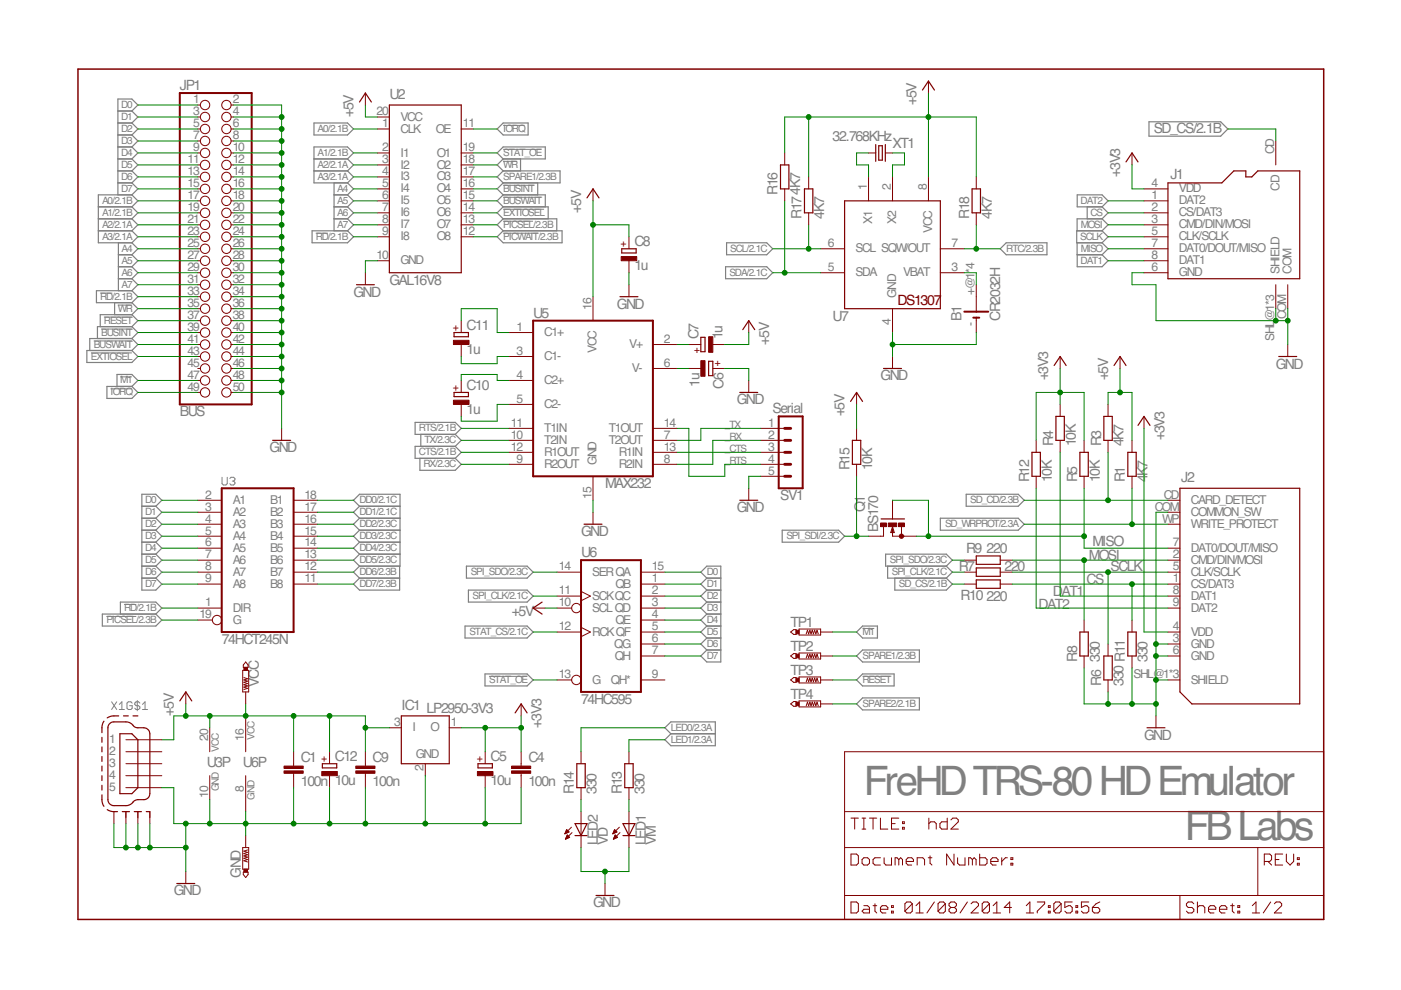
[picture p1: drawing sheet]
<svg xmlns="http://www.w3.org/2000/svg" width="297mm" height="210mm" viewBox="0 0 297 210" stroke-linecap="round" stroke-linejoin="round" font-family="sans-serif">
<defs><g id="words">
<g font-size="8.6" fill="#808080">
<text x="183.1" y="168.5">FreHDTRS-80HDEmulator</text>
<text x="251.2" y="178.2">FBLabs</text>
</g>
<g font-size="3" fill="#808080">
<text x="38.1" y="19.1">JP1</text>
<text x="82.6" y="21">U2</text>
<text x="194.3" y="22.3" transform="rotate(-90 194.3 22.3)">+5V</text>
<text x="74.9" y="24.8" transform="rotate(-90 74.9 24.8)">+5V</text>
<text x="176.5" y="29.9">32.768KHz</text>
<text x="244.6" y="28.2">SD_CS/2.1B</text>
<text x="189.2" y="31.4">XT1</text>
<text x="164.9" y="41.3" transform="rotate(-90 164.9 41.3)">R16</text>
<text x="237.5" y="37.5" transform="rotate(-90 237.5 37.5)">+3V3</text>
<text x="248.1" y="38">J1</text>
<text x="123.2" y="45.1" transform="rotate(-90 123.2 45.1)">+5V</text>
<text x="169.9" y="46.4" transform="rotate(-90 169.9 46.4)">R174K7</text>
<text x="174.7" y="46.4" transform="rotate(-90 174.7 46.4)">4K7</text>
<text x="205.5" y="46.4" transform="rotate(-90 205.5 46.4)">R18</text>
<text x="210.3" y="46.4" transform="rotate(-90 210.3 46.4)">4K7</text>
<text x="134.5" y="52.3">C8</text>
<text x="134.5" y="57.3">1u</text>
<text x="74.9" y="62.9">GND</text>
<text x="82.6" y="60.4">GAL16V8</text>
<text x="130.8" y="65.4">GND</text>
<text x="98.9" y="70">C11</text>
<text x="113" y="67.3">U5</text>
<text x="148.1" y="71.9" transform="rotate(-90 148.1 71.9)">C7</text>
<text x="153.2" y="71.9" transform="rotate(-90 153.2 71.9)">1u</text>
<text x="176.5" y="68">U7</text>
<text x="203.8" y="68" transform="rotate(-90 203.8 68)">B1</text>
<text x="212.1" y="68" transform="rotate(-90 212.1 68)">CR2032H</text>
<text x="98.9" y="75.1">1u</text>
<text x="163.1" y="73.1" transform="rotate(-90 163.1 73.1)">+5V</text>
<text x="98.9" y="82.7">C10</text>
<text x="148.3" y="82.1" transform="rotate(-90 148.3 82.1)">1u</text>
<text x="153.4" y="82.5" transform="rotate(-90 153.4 82.5)">C6</text>
<text x="186.7" y="80.7">GND</text>
<text x="222.2" y="80.7" transform="rotate(-90 222.2 80.7)">+3V3</text>
<text x="234.9" y="80.7" transform="rotate(-90 234.9 80.7)">+5V</text>
<text x="270.5" y="78.1">GND</text>
<text x="38.1" y="88.3">BUS</text>
<text x="98.9" y="87.8">1u</text>
<text x="156.2" y="85.8">GND</text>
<text x="163.8" y="87.5">Serial</text>
<text x="179.1" y="88.3" transform="rotate(-90 179.1 88.3)">+5V</text>
<text x="57.2" y="95.9">GND</text>
<text x="223.3" y="94.6" transform="rotate(-90 223.3 94.6)">R4</text>
<text x="228.1" y="94.6" transform="rotate(-90 228.1 94.6)">10K</text>
<text x="233.4" y="94.6" transform="rotate(-90 233.4 94.6)">R3</text>
<text x="238.2" y="94.6" transform="rotate(-90 238.2 94.6)">4K7</text>
<text x="246.9" y="93.4" transform="rotate(-90 246.9 93.4)">+3V3</text>
<text x="180.1" y="99.7" transform="rotate(-90 180.1 99.7)">R15</text>
<text x="184.9" y="99.7" transform="rotate(-90 184.9 99.7)">10K</text>
<text x="128.3" y="103.5">MAX232</text>
<text x="165.4" y="106.1">SV1</text>
<text x="218.2" y="102.3" transform="rotate(-90 218.2 102.3)">R12</text>
<text x="223" y="102.3" transform="rotate(-90 223 102.3)">10K</text>
<text x="228.4" y="102.3" transform="rotate(-90 228.4 102.3)">R5</text>
<text x="233.2" y="102.3" transform="rotate(-90 233.2 102.3)">10K</text>
<text x="238.5" y="102.3" transform="rotate(-90 238.5 102.3)">R1</text>
<text x="243.3" y="102.3" transform="rotate(-90 243.3 102.3)">4K7</text>
<text x="250.4" y="102.3">J2</text>
<text x="123.2" y="113.7">GND</text>
<text x="156.2" y="108.6">GND</text>
<text x="183.4" y="108.7" transform="rotate(-90 183.4 108.7)">Q1</text>
<text x="186.2" y="112.8" transform="rotate(-90 186.2 112.8)">BS170</text>
<text x="123.2" y="118.1">U6</text>
<text x="204.8" y="117.2">R9</text>
<text x="209.2" y="117.2">220</text>
<text x="230.9" y="118.8">MOSI</text>
<text x="231.6" y="115.7">MISO</text>
<text x="203.3" y="121">R7</text>
<text x="213" y="121.1">220</text>
<text x="230.4" y="123.8">CS</text>
<text x="235.4" y="121">SCLK</text>
<text x="108.5" y="130.7">+5V</text>
<text x="203.7" y="127.1">R10</text>
<text x="209.2" y="127.4">220</text>
<text x="220.2" y="129.2">DAT2</text>
<text x="223.3" y="126.4">D</text>
<text x="225.1" y="126.4">AT1</text>
<text x="47" y="136.5">74HCT245N</text>
<text x="167.6" y="133">TP1</text>
<text x="233.2" y="137.6" transform="rotate(-90 233.2 137.6)">0</text>
<text x="243.3" y="137.6" transform="rotate(-90 243.3 137.6)">0</text>
<text x="167.6" y="138.1">TP2</text>
<text x="167.6" y="143.1">TP3</text>
<text x="228.4" y="140.3" transform="rotate(-90 228.4 140.3)">R8</text>
<text x="233.2" y="140.3" transform="rotate(-90 233.2 140.3)">3</text>
<text x="238.2" y="142.6" transform="rotate(-90 238.2 142.6)">0 R11</text>
<text x="243.3" y="140.3" transform="rotate(-90 243.3 140.3)">3</text>
<text x="54.9" y="145.6" transform="rotate(-90 54.9 145.6)">VC</text>
<text x="123.2" y="149.2">74HC595</text>
<text x="167.6" y="148.2">TP4</text>
<text x="233.4" y="145.4" transform="rotate(-90 233.4 145.4)">R6</text>
<text x="238.2" y="145.4" transform="rotate(-90 238.2 145.4)">3</text>
<text x="36.8" y="151.8" transform="rotate(-90 36.8 151.8)">+5V</text>
<text x="85.1" y="150.5">IC1</text>
<text x="90.4" y="151.3">LP2950-3V3</text>
<text x="114.8" y="154.3" transform="rotate(-90 114.8 154.3)">+3V3</text>
<text x="63.8" y="161.6">C1</text>
<text x="71" y="161.5">C12</text>
<text x="79" y="161.6">C9</text>
<text x="104" y="161.5">C5</text>
<text x="112" y="161.6">C4</text>
<text x="242.6" y="156.9">GND</text>
<text x="43.8" y="162.6">U3P</text>
<text x="51.5" y="162.6">U6P</text>
<text x="63.8" y="166.6">100n</text>
<text x="71" y="166.5">10u</text>
<text x="79" y="166.6">100n</text>
<text x="104" y="166.5">10u</text>
<text x="112" y="166.6">100n</text>
<text x="126.5" y="165.5" transform="rotate(-90 126.5 165.5)">0</text>
<text x="136.7" y="165.5" transform="rotate(-90 136.7 165.5)">0</text>
<text x="121.7" y="168.3" transform="rotate(-90 121.7 168.3)">R14</text>
<text x="126.5" y="168.3" transform="rotate(-90 126.5 168.3)">3</text>
<text x="131.9" y="168.3" transform="rotate(-90 131.9 168.3)">R13</text>
<text x="136.7" y="168.3" transform="rotate(-90 136.7 168.3)">3</text>
<text x="126.7" y="179.2" transform="rotate(-90 126.7 179.2)">LED2</text>
<text x="128.9" y="179.2" transform="rotate(-90 128.9 179.2)">VD</text>
<text x="136.9" y="179.2" transform="rotate(-90 136.9 179.2)">LED1</text>
<text x="139.1" y="179.2" transform="rotate(-90 139.1 179.2)">VM</text>
<text x="36.8" y="189.9">GND</text>
<text x="51.1" y="186.1" transform="rotate(-90 51.1 186.1)">GND</text>
<text x="125.7" y="192.4">GND</text>
</g>
<text font-size="3" fill="#800000" x="190.3" y="64.7">DS1307</text>
<g font-size="2.6" fill="#808080">
<text x="40.9" y="21.9">1</text>
<text x="49.3" y="21.9">2</text>
<text x="40.9" y="24.5">3</text>
<text x="40.9" y="27">5</text>
<text x="40.9" y="29.5">7</text>
<text x="49.3" y="24.5">4</text>
<text x="49.3" y="27">6</text>
<text x="49.3" y="29.5">8</text>
<text x="79.8" y="24.5">20</text>
<text x="81" y="27">1</text>
<text x="84.9" y="28.1">CLK</text>
<text x="84.9" y="25.6">VCC</text>
<text x="92.4" y="28.1">OE</text>
<text x="98.2" y="27">11</text>
<text x="39.8" y="34.6">11</text>
<text x="40.9" y="32.1">9</text>
<text x="49.3" y="32.1">10</text>
<text x="49.3" y="34.6">12</text>
<text x="81" y="32.1">2</text>
<text x="81" y="34.6">3</text>
<text x="84.9" y="33.2">I1</text>
<text x="84.9" y="35.7">I2</text>
<text x="92.6" y="33.2">O1</text>
<text x="92.6" y="35.7">O2</text>
<text x="98.2" y="32.1">19</text>
<text x="98.2" y="34.6">18</text>
<text x="270.1" y="32.6" transform="rotate(-90 270.1 32.6)">CD</text>
<text x="39.8" y="37.1">13</text>
<text x="39.8" y="39.7">15</text>
<text x="49.3" y="37.1">14</text>
<text x="49.3" y="39.7">16</text>
<text x="81" y="37.1">4</text>
<text x="81" y="39.7">5</text>
<text x="84.9" y="38.3">I3</text>
<text x="84.9" y="40.8">I4</text>
<text x="92.6" y="38.3">O3</text>
<text x="92.6" y="40.8">O4</text>
<text x="98.2" y="37.1">17</text>
<text x="98.2" y="39.7">16</text>
<text x="183.8" y="40.2" transform="rotate(-90 183.8 40.2)">1</text>
<text x="188.9" y="40.2" transform="rotate(-90 188.9 40.2)">2</text>
<text x="196.5" y="40.2" transform="rotate(-90 196.5 40.2)">8</text>
<text x="244.1" y="39.7">4</text>
<text x="250" y="40.8">VDD</text>
<text x="271.2" y="40.4" transform="rotate(-90 271.2 40.4)">CD</text>
<text x="39.8" y="42.2">17</text>
<text x="39.8" y="44.8">19</text>
<text x="39.8" y="47.3">21</text>
<text x="49.3" y="42.2">18</text>
<text x="49.3" y="44.8">20</text>
<text x="49.3" y="47.3">22</text>
<text x="81" y="42.2">6</text>
<text x="81" y="44.8">7</text>
<text x="81" y="47.3">8</text>
<text x="84.9" y="43.3">I5</text>
<text x="84.9" y="45.9">I6</text>
<text x="92.6" y="43.3">O5</text>
<text x="92.6" y="45.9">O6</text>
<text x="98.2" y="42.2">15</text>
<text x="98.2" y="44.8">14</text>
<text x="98.2" y="47.3">13</text>
<text x="184.9" y="47.5" transform="rotate(-90 184.9 47.5)">X1</text>
<text x="190" y="47.5" transform="rotate(-90 190 47.5)">X2</text>
<text x="244.1" y="42.2">1</text>
<text x="244.1" y="44.8">2</text>
<text x="244.1" y="47.3">3</text>
<text x="250" y="43.3">DAT2</text>
<text x="250" y="45.9">CS/DAT3</text>
<text x="39.8" y="49.8">23</text>
<text x="39.8" y="52.4">25</text>
<text x="49.3" y="49.8">24</text>
<text x="49.3" y="52.4">26</text>
<text x="81" y="49.8">9</text>
<text x="84.9" y="48.4">I7</text>
<text x="84.9" y="51">I8</text>
<text x="92.6" y="48.4">O7</text>
<text x="92.6" y="51">O8</text>
<text x="98.2" y="49.8">12</text>
<text x="175.5" y="52.4">6</text>
<text x="181.4" y="53.5">SCL SQW/OUT</text>
<text x="197.6" y="49.4" transform="rotate(-90 197.6 49.4)">VC</text>
<text x="201.7" y="52.4">7</text>
<text x="244.1" y="49.8">5</text>
<text x="244.1" y="52.4">7</text>
<text x="250" y="48.4">CMD/DIN/MOSI</text>
<text x="250" y="51">CLK/SCLK</text>
<text x="250" y="53.5">DAT0/DOUT/MISO</text>
<text x="39.8" y="54.9">27</text>
<text x="39.8" y="57.5">29</text>
<text x="49.3" y="54.9">28</text>
<text x="49.3" y="57.5">30</text>
<text x="79.8" y="54.9">10</text>
<text x="84.9" y="56">GND</text>
<text x="175.5" y="57.5">5</text>
<text x="181.4" y="58.6">SDA</text>
<text x="191.5" y="58.6">VBAT</text>
<text x="201.7" y="57.5">3</text>
<text x="244.1" y="57.5">6</text>
<text x="244.1" y="54.9">8</text>
<text x="250" y="58.6">GND</text>
<text x="250" y="56">DAT1</text>
<text x="271.2" y="58" transform="rotate(-90 271.2 58)">SHIELD</text>
<text x="273.8" y="58" transform="rotate(-90 273.8 58)">COM</text>
<text x="39.8" y="60">31</text>
<text x="39.8" y="62.5">33</text>
<text x="39.8" y="65.1">35</text>
<text x="49.3" y="60">32</text>
<text x="49.3" y="62.5">34</text>
<text x="49.3" y="65.1">36</text>
<text x="125.4" y="65.6" transform="rotate(-90 125.4 65.6)">16</text>
<text x="190" y="63.1" transform="rotate(-90 190 63.1)">GND</text>
<text x="206.6" y="62.5" transform="rotate(-90 206.6 62.5)">+@1*4</text>
<text x="39.8" y="67.6">37</text>
<text x="39.8" y="70.2">39</text>
<text x="49.3" y="67.6">38</text>
<text x="49.3" y="70.2">40</text>
<text x="109.5" y="70.2">1</text>
<text x="115.4" y="71.3">C1+</text>
<text x="188.9" y="69" transform="rotate(-90 188.9 69)">4</text>
<text x="206.6" y="69.1" transform="rotate(-90 206.6 69.1)">-</text>
<text x="272.7" y="67.7" transform="rotate(-90 272.7 67.7)">COM</text>
<text x="39.8" y="72.7">41</text>
<text x="39.8" y="75.2">43</text>
<text x="39.8" y="77.8">45</text>
<text x="49.3" y="72.7">42</text>
<text x="49.3" y="75.2">44</text>
<text x="49.3" y="77.8">46</text>
<text x="109.5" y="75.2">3</text>
<text x="115.4" y="76.4">C1-</text>
<text x="126.5" y="74.8" transform="rotate(-90 126.5 74.8)">VC</text>
<text x="133.4" y="73.8">V+</text>
<text x="140.8" y="72.7">2</text>
<text x="140.8" y="77.8">6</text>
<text x="270.1" y="72.2" transform="rotate(-90 270.1 72.2)">SHL@1*3</text>
<text x="39.8" y="80.3">47</text>
<text x="39.8" y="82.9">49</text>
<text x="49.3" y="80.3">48</text>
<text x="49.3" y="82.9">50</text>
<text x="109.5" y="80.3">4</text>
<text x="115.4" y="81.4">C2+</text>
<text x="134" y="78.9">V-</text>
<text x="109.5" y="85.4">5</text>
<text x="115.4" y="86.5">C2-</text>
<text x="108.3" y="90.5">11</text>
<text x="108.3" y="93">10</text>
<text x="108.3" y="95.6">12</text>
<text x="115.4" y="91.6">T1IN</text>
<text x="115.4" y="94.1">T2IN</text>
<text x="129.1" y="91.6">T1OUT</text>
<text x="129.1" y="94.1">T2OUT</text>
<text x="140.8" y="90.5">14</text>
<text x="140.8" y="93">7</text>
<text x="140.8" y="95.6">13</text>
<text x="162.8" y="90.5">1</text>
<text x="162.8" y="93">2</text>
<text x="162.8" y="95.6">3</text>
<text x="109.5" y="98.1">9</text>
<text x="115.4" y="96.7">R1OUT</text>
<text x="115.4" y="99.2">R2OUT</text>
<text x="126.5" y="98.7" transform="rotate(-90 126.5 98.7)">GND</text>
<text x="131.2" y="96.7">R1IN</text>
<text x="131.2" y="99.2">R2IN</text>
<text x="140.8" y="98.1">8</text>
<text x="162.8" y="98.1">4</text>
<text x="162.8" y="100.6">5</text>
<text x="43.5" y="105.7">2</text>
<text x="49.3" y="106.8">A1</text>
<text x="57.3" y="106.8">B1</text>
<text x="64.6" y="105.7">18</text>
<text x="125.4" y="105.7" transform="rotate(-90 125.4 105.7)">15</text>
<text x="246.7" y="105.7">CD</text>
<text x="252.5" y="106.8">CARD_DETECT</text>
<text x="43.5" y="108.3">3</text>
<text x="43.5" y="110.8">4</text>
<text x="43.5" y="113.3">5</text>
<text x="49.3" y="109.4">A2</text>
<text x="49.3" y="111.9">A3</text>
<text x="57.3" y="111.9">B3</text>
<text x="57.3" y="109.4">B2</text>
<text x="64.6" y="113.3">15</text>
<text x="64.6" y="110.8">16</text>
<text x="64.6" y="108.3">17</text>
<text x="244.8" y="108.3">COM</text>
<text x="246.4" y="110.8">WP</text>
<text x="252.5" y="111.9">WRITE_PROTECT</text>
<text x="252.5" y="109.4">COMMON_SW</text>
<text x="43.5" y="115.9">6</text>
<text x="43.5" y="118.4">7</text>
<text x="49.3" y="114.4">A4</text>
<text x="49.3" y="117">A5</text>
<text x="49.3" y="119.5">A6</text>
<text x="57.3" y="119.5">B6</text>
<text x="57.3" y="117">B5</text>
<text x="57.3" y="114.4">B4</text>
<text x="64.6" y="118.4">13</text>
<text x="64.6" y="115.9">14</text>
<text x="248.6" y="118.4">2</text>
<text x="248.6" y="115.9">7</text>
<text x="252.5" y="119.5">CMD/DIN/MOSI</text>
<text x="252.5" y="117">DAT0/DOUT/MISO</text>
<text x="43.5" y="120.9">8</text>
<text x="43.5" y="123.5">9</text>
<text x="49.3" y="122.1">A7</text>
<text x="49.3" y="124.6">A8</text>
<text x="57.3" y="124.6">B8</text>
<text x="57.3" y="122.1">B7</text>
<text x="64.6" y="123.5">11</text>
<text x="64.6" y="120.9">12</text>
<text x="118.5" y="120.9">14</text>
<text x="125.5" y="122.1">SERQA</text>
<text x="130.5" y="124.6">QB</text>
<text x="138.2" y="123.5">1</text>
<text x="138.2" y="120.9">15</text>
<text x="248.6" y="123.5">1</text>
<text x="248.6" y="120.9">5</text>
<text x="252.5" y="124.6">CS/DAT3</text>
<text x="252.5" y="122.1">CLK/SCLK</text>
<text x="42.3" y="131.1">19</text>
<text x="43.5" y="128.6">1</text>
<text x="49.3" y="129.7">DIR</text>
<text x="118.5" y="128.6">10</text>
<text x="118.5" y="126">11</text>
<text x="125.5" y="129.7">SCLQD</text>
<text x="125.5" y="127.1">SCKQC</text>
<text x="138.2" y="126">2</text>
<text x="138.2" y="128.6">3</text>
<text x="138.2" y="131.1">4</text>
<text x="248.6" y="126">8</text>
<text x="248.6" y="128.6">9</text>
<text x="252.5" y="127.1">DAT1</text>
<text x="252.5" y="129.7">DAT2</text>
<text x="49.3" y="132.2">G</text>
<text x="118.5" y="133.6">12</text>
<text x="125.5" y="134.8">RCKQF</text>
<text x="130.2" y="137.3">QG</text>
<text x="130.5" y="132.2">QE</text>
<text x="138.2" y="133.6">5</text>
<text x="138.2" y="136.2">6</text>
<text x="248.6" y="136.2">3</text>
<text x="248.6" y="133.6">4</text>
<text x="252.5" y="137.3">GND</text>
<text x="252.5" y="134.8">VDD</text>
<text x="118.5" y="143.8">13</text>
<text x="130.3" y="139.8">QH</text>
<text x="138.2" y="138.7">7</text>
<text x="138.2" y="143.8">9</text>
<text x="240.3" y="143.8">SHL@1*3</text>
<text x="248.6" y="138.7">6</text>
<text x="252.5" y="139.8">GND</text>
<text x="125.5" y="144.9">G</text>
<text x="129.5" y="144.9">QH*</text>
<text x="252.5" y="144.9">SHIELD</text>
<text x="83.6" y="154">3</text>
<text x="87.4" y="155.1">I</text>
<text x="91.2" y="155.1">O</text>
<text x="95.6" y="154">1</text>
<text x="23.2" y="157.6">1</text>
<text x="23.2" y="160.2">2</text>
<text x="44.1" y="157.1" transform="rotate(-90 44.1 157.1)">20</text>
<text x="51.7" y="157.1" transform="rotate(-90 51.7 157.1)">16</text>
<text x="88.1" y="160.7">GND</text>
<text x="23.2" y="162.7">3</text>
<text x="23.2" y="165.2">4</text>
<text x="23.2" y="167.8">5</text>
<text x="51.7" y="168" transform="rotate(-90 51.7 168)">8</text>
<text x="89.8" y="163.5" transform="rotate(-90 89.8 163.5)">2</text>
<text x="44.1" y="169.2" transform="rotate(-90 44.1 169.2)">10</text>
</g>
<g font-size="2.1" fill="#808080">
<text x="25.7" y="22.9">D0</text>
<text x="25.7" y="25.4">D1</text>
<text x="25.7" y="28">D2</text>
<text x="67.3" y="28">A0/2.1B</text>
<text x="106.7" y="28">IORQ</text>
<text x="25.7" y="30.5">D3</text>
<text x="25.7" y="33.1">D4</text>
<text x="25.7" y="35.6">D5</text>
<text x="67.3" y="33.1">A1/2.1B</text>
<text x="67.3" y="35.6">A2/2.1A</text>
<text x="106.7" y="35.6">WR</text>
<text x="106.7" y="33.1">STAT_OE</text>
<text x="25.7" y="38.1">D6</text>
<text x="25.7" y="40.7">D7</text>
<text x="67.3" y="38.1">A3/2.1A</text>
<text x="71.5" y="40.7">A4</text>
<text x="106.7" y="40.7">BUSINT</text>
<text x="106.7" y="38.1">SPARE1/2.3B</text>
<text x="21.6" y="43.2">A0/2.1B</text>
<text x="21.6" y="45.8">A1/2.1B</text>
<text x="71.5" y="43.2">A5</text>
<text x="71.5" y="45.8">A6</text>
<text x="106.7" y="43.2">BUSWAIT</text>
<text x="106.7" y="45.8">EXTIOSEL</text>
<text x="229.1" y="43.2">DAT2</text>
<text x="231.2" y="45.8">CS</text>
<text x="21.6" y="48.3">A2/2.1A</text>
<text x="21.6" y="50.8">A3/2.1A</text>
<text x="25.8" y="53.4">A4</text>
<text x="66.9" y="50.8">RD/2.1B</text>
<text x="71.5" y="48.3">A7</text>
<text x="106.7" y="48.3">PICSEL/2.3B</text>
<text x="106.7" y="50.8">PICWAIT/2.3B</text>
<text x="154.8" y="53.4">SCL/2.1C</text>
<text x="213.3" y="53.4">RTC/2.3B</text>
<text x="229" y="50.8">SCLK</text>
<text x="229.1" y="53.4">MISO</text>
<text x="229.1" y="48.3">MOSI</text>
<text x="25.8" y="55.9">A5</text>
<text x="25.8" y="58.5">A6</text>
<text x="154.6" y="58.5">SDA/2.1C</text>
<text x="229.1" y="55.9">DAT1</text>
<text x="21.2" y="63.5">RD/2.1B</text>
<text x="25.8" y="61">A7</text>
<text x="21.4" y="71.2">BUSINT</text>
<text x="22" y="68.6">RESET</text>
<text x="25" y="66.1">WR</text>
<text x="19.3" y="76.2">EXTIOSEL</text>
<text x="19.9" y="73.7">BUSWAIT</text>
<text x="23.4" y="83.8">IORQ</text>
<text x="25.5" y="81.3">M1</text>
<text x="88.8" y="91.5">RTS/2.1B</text>
<text x="90" y="94">TX/2.3C</text>
<text x="153.7" y="90.8">_TX</text>
<text x="153.7" y="93.4">_RX</text>
<text x="153.7" y="95.9">_CTS</text>
<text x="88.8" y="96.5">CTS/2.1B</text>
<text x="89.8" y="99.1">RX/2.3C</text>
<text x="153.7" y="98.4">_RTS</text>
<text x="30.8" y="106.7">D0</text>
<text x="76.2" y="106.7">DD0/2.1C</text>
<text x="205.7" y="106.7">SD_CD/2.3B</text>
<text x="30.8" y="109.2">D1</text>
<text x="30.8" y="111.8">D2</text>
<text x="76.2" y="109.2">DD1/2.1C</text>
<text x="76.2" y="111.8">DD2/2.3C</text>
<text x="200.4" y="111.8">SD_WRPROT/2.3A</text>
<text x="30.8" y="114.3">D3</text>
<text x="30.8" y="116.9">D4</text>
<text x="30.8" y="119.4">D5</text>
<text x="76.2" y="114.3">DD3/2.3C</text>
<text x="76.2" y="116.9">DD4/2.3C</text>
<text x="76.2" y="119.4">DD5/2.3C</text>
<text x="166.7" y="114.3">SPI_SDI/2.3C</text>
<text x="188.7" y="119.4">SPI_SDO/2.3C</text>
<text x="30.8" y="121.9">D6</text>
<text x="30.8" y="124.5">D7</text>
<text x="76.2" y="121.9">DD6/2.3B</text>
<text x="76.2" y="124.5">DD7/2.3B</text>
<text x="99.8" y="121.9">SPI_SDO/2.3C</text>
<text x="149.9" y="121.9">D0</text>
<text x="149.9" y="124.5">D1</text>
<text x="189.1" y="121.9">SPI_CLK/2.1C</text>
<text x="190.6" y="124.5">SD_CS/2.1B</text>
<text x="26.3" y="129.6">RD/2.1B</text>
<text x="100.2" y="127">SPI_CLK/2.1C</text>
<text x="149.9" y="127">D2</text>
<text x="149.9" y="129.6">D3</text>
<text x="22.6" y="132.1">PICSEL/2.3B</text>
<text x="99.5" y="134.6">STAT_CS/2.1C</text>
<text x="149.9" y="132.1">D4</text>
<text x="149.9" y="134.6">D5</text>
<text x="149.9" y="137.2">D6</text>
<text x="182.9" y="134.6">M1</text>
<text x="149.9" y="139.7">D7</text>
<text x="182.9" y="139.7">SPARE1/2.3B</text>
<text x="103.7" y="144.8">STAT_OE</text>
<text x="182.9" y="144.8">RESET</text>
<text x="182.9" y="149.9">SPARE2/2.1B</text>
<text x="142.2" y="155">LED0/2.3A</text>
<text x="46.4" y="159.4" transform="rotate(-90 46.4 159.4)">VC</text>
<text x="54" y="156.9" transform="rotate(-90 54 156.9)">VC</text>
<text x="142.2" y="157.5">LED1/2.3A</text>
<text x="46.4" y="167.8" transform="rotate(-90 46.4 167.8)">GND</text>
<text x="54" y="169.6" transform="rotate(-90 54 169.6)">GND</text>
</g>
<g font-size="2.1" fill="#800000">
<text x="132.8" y="52.3" transform="rotate(-90 132.8 52.3)">+</text>
<text x="97.2" y="70.1" transform="rotate(-90 97.2 70.1)">+</text>
<text x="147.1" y="74.9">+</text>
<text x="151.5" y="77.6">+</text>
<text x="97.2" y="82.8" transform="rotate(-90 97.2 82.8)">+</text>
<text x="69.3" y="161.5" transform="rotate(-90 69.3 161.5)">+</text>
<text x="102.3" y="161.5" transform="rotate(-90 102.3 161.5)">+</text>
</g>
</g></defs>
<g fill="none" stroke="#808080" stroke-width=".21">
<path d="M106.7 34.2h2.9M106.7 39.3h6.5M106.7 26.6h4.5M106.7 31.7h8.1M67 49.4h2.5M106.7 49.4h7.4M106.7 41.8h8.1M106.7 44.4h8.7M106.7 46.9h6.3M19.3 74.8h8.7M19.9 72.3h8.1M21.2 62.1h2.6"/>
<path d="M21.4 69.8h6.6M22 67.2h6M25 64.7h3M25.5 79.9h2.5M23.4 82.4h4.6M47.1 101.2v1.4l.2 .2h.6l.3-.2v-1.4M48.7 101.5l.3-.3h.5l.3 .3v.2l-.3 .3M49.3 102h.2M49.5 102l.3 .3v.3l-.3 .2h-.5l-.3-.2M22.6 130.7h6.3M26.3 128.2h2.6M182.9 133.2h2.5"/>
<path d="M23.7 148.8l1 1.6M24.7 148.8l-1 1.6M25.3 149.4l.5-.6v1.6M25.3 150.4h1.1M28 149.1l-.3-.3h-.5l-.3 .3v1.1l.3 .2h.5l.3-.2v-.6h-.5M29.1 148.5v2.2M29.7 149.1l-.3-.3h-.5l-.3 .3v.3l.3 .2h.5l.3 .3v.3l-.3 .2h-.5l-.3-.2M30.2 150.4h1.1M30.2 149.4l.6-.6v1.6M103.7 143.4h8.1M182.9 143.4h5.9"/>
</g>
<g fill="none" stroke="#808080" stroke-width=".25">
<path d="M25 23.5h3M25 26.1h3M25 28.6h3M25 31.2h3M25 33.7h3M25 36.2h3M25 38.8h3M28 23.5l1.2-1.2-1.2-1.3h-3v20.3M28 23.5l1.2 1.3-1.2 1.3M28 26.1l1.2 1.2-1.2 1.3M28 28.6l1.2 1.3-1.2 1.3M28 31.2l1.2 1.2-1.2 1.3"/>
<path d="M28 33.7l1.2 1.3-1.2 1.2M28 36.2l1.2 1.3-1.2 1.3M28 38.8l1.2 1.2-1.2 1.3M66.6 26.1h7.1l1.3 1.2-1.3 1.3h-7.1zM66.6 33.7h7.1M66.6 36.2h7.1M70.8 38.8v10.1M73.7 33.7l1.3-1.3-1.3-1.2h-7.1v7.6h7.1M73.7 33.7l1.3 1.3-1.3 1.2M73.7 36.2l1.3 1.3-1.3 1.3M73.7 38.8l1.3 1.2-1.3 1.3M105.4 32.4l1.3-1.2h8.9v2.5h-8.9z"/>
<path d="M106.7 33.7l-1.3 1.3 1.3 1.2M106.7 26.1h5.3v2.5h-5.3l-1.3-1.3zM106.7 36.2h12v2.6h-12M106.7 38.8l-1.3 1.2 1.3 1.3M106.7 36.2l-1.3 1.3 1.3 1.3M110.4 33.7v2.5M114 38.8v2.5M243.6 25.8h15.2l1.5 1.5-1.5 1.6h-15.2zM20.8 43.9h7.2M20.8 46.4h7.2M20.8 48.9h7.2M25.1 54h2.9"/>
<path d="M25.1 51.5v10.1M25.1 56.6h2.9M25.1 59.1h2.9M28 41.3h-7.2v10.2h7.2M28 41.3l1.2 1.3-1.2 1.3M28 43.9l1.2 1.2-1.2 1.3M28 46.4l1.2 1.3-1.2 1.2M28 48.9l1.2 1.3-1.2 1.3M28 51.5l1.2 1.2-1.2 1.3M28 54l1.2 1.3-1.2 1.3M28 56.6l1.2 1.2-1.2 1.3M28 59.1l1.2 1.3-1.2 1.2"/>
<path d="M66.2 48.9h7.5l1.3 1.3-1.3 1.3h-7.5zM70.8 41.3h2.9M70.8 43.9h2.9M70.8 46.4h2.9M73.7 41.3l1.3 1.3-1.3 1.3M73.7 43.9l1.3 1.2-1.3 1.3M73.7 46.4l1.3 1.3-1.3 1.2M105.4 50.2l1.3-1.3h12.5v2.6h-12.5zM106.7 43.9l-1.3 1.2 1.3 1.3M106.7 46.4l-1.3 1.3 1.3 1.2M106.7 41.3h8.9v2.6M106.7 43.9h9.5v2.5"/>
<path d="M106.7 46.4h11.3v2.5M106.7 41.3l-1.3 1.3 1.3 1.3M153.8 56.6h8.8l1.2 1.2-1.2 1.3h-8.8zM154.1 51.5h8.5l1.2 1.2-1.2 1.3h-8.5zM213.3 51.5h8.7v2.5h-8.7l-1.2-1.3zM228.4 51.5v2.5h5.3M228.4 41.3h5.3l1.2 1.3-1.2 1.3h-5.3zM228.4 54v2.6h5.3l1.2-1.3-1.2-1.3M230.5 43.9v2.5M233.7 46.4l1.2 1.3-1.2 1.2M233.7 48.9l1.2 1.3-1.2 1.3M233.7 51.5l1.2 1.2-1.2 1.3"/>
<path d="M233.7 46.4h-5.3v2.5M233.7 48.9h-5.4v2.6h5.4M233.7 43.9l1.2 1.2-1.2 1.3M18.4 74.3h9.6l1.2 1.3-1.2 1.3h-9.6zM24.3 64.2v2.5M28 61.6h-7.6v2.6h7.6M28 61.6l1.2 1.3-1.2 1.3M28 64.2l1.2 1.2-1.2 1.3M28 66.7h-6.7v2.6M28 66.7l1.2 1.3-1.2 1.3M28 69.3h-7.3v2.5M28 69.3l1.2 1.2-1.2 1.3"/>
<path d="M28 71.8h-9v2.5M28 71.8l1.2 1.2-1.2 1.3M22.7 81.9h5.3l1.2 1.3-1.2 1.3h-5.3zM24.8 81.9v-2.5h3.2l1.2 1.3-1.2 1.2M88 89.6h8.5l1.3 1.2-1.3 1.3h-8.5zM89 97.2v2.5h7.5l1.3-1.3-1.3-1.2M89.2 92.1v2.5M96.5 92.1l1.3 1.3-1.3 1.2M96.5 94.6l1.3 1.3-1.3 1.3M96.5 94.6h-8.5v2.6h8.5M30.1 107.3h2.9M30.1 109.9h2.9"/>
<path d="M30.1 112.4h2.9M30.1 115h2.9M30.1 117.5h2.9M33 107.3l1.3-1.2-1.3-1.3h-2.9v20.3h2.9l1.3-1.3-1.3-1.2M33 107.3l1.3 1.3-1.3 1.3M33 109.9l1.3 1.2-1.3 1.3M33 112.4l1.3 1.3-1.3 1.3M33 115l1.3 1.2-1.3 1.3M33 117.5l1.3 1.3-1.3 1.2M76.2 107.3h8.6M76.2 107.3l-1.2-1.2 1.2-1.3h8.6v15.2h-8.6M76.2 109.9h8.6"/>
<path d="M76.2 112.4h8.6M76.2 115h8.6M76.2 117.5h8.6M76.2 107.3l-1.2 1.3 1.2 1.3M76.2 109.9l-1.2 1.2 1.2 1.3M76.2 112.4l-1.2 1.3 1.2 1.3M76.2 115l-1.2 1.2 1.2 1.3M76.2 117.5l-1.2 1.3 1.2 1.2M165.8 112.4h12l1.3 1.3-1.3 1.3h-12zM187.8 117.5h12.8l1.3 1.3-1.3 1.2h-12.8zM199.4 109.9h16.5l1.2 1.2-1.2 1.3h-16.5zM204.9 104.8h11l1.2 1.3-1.2 1.2h-11z"/>
<path d="M21.7 130.2h11.3l1.3 1.3-1.3 1.2h-11.3zM25.5 130.2v-2.5h7.5l1.3 1.2-1.3 1.3M30.1 122.6h2.9M30.1 120h2.9M33 120l1.3 1.3-1.3 1.3M76.2 122.6h8.5M76.2 120l-1.2 1.3 1.2 1.3M84.7 120v5.1h-8.5l-1.2-1.3 1.2-1.2M98.6 132.7h13.2l1.2 1.3-1.2 1.3h-13.2zM98.9 120h12.9l1.2 1.3-1.2 1.3h-12.9zM99.3 125.1h12.5l1.2 1.3-1.2 1.3h-12.5zM149.9 122.6l-1.3-1.3 1.3-1.3h2.9v20.4h-2.9l-1.3-1.3 1.3-1.3"/>
<path d="M149.9 122.6h2.9M149.9 122.6l-1.3 1.2 1.3 1.3M149.9 125.1h2.9M149.9 125.1l-1.3 1.3 1.3 1.3M149.9 127.7h2.9M149.9 127.7l-1.3 1.2 1.3 1.3M149.9 130.2h2.9M149.9 130.2l-1.3 1.3 1.3 1.2M149.9 132.7h2.9M149.9 132.7l-1.3 1.3 1.3 1.3M149.9 135.3h2.9M149.9 135.3l-1.3 1.2 1.3 1.3"/>
<path d="M149.9 137.8h2.9M182.9 132.7h3.1v2.6h-3.1l-1.3-1.3zM182.9 137.8h12v2.6h-12l-1.3-1.3zM188.2 120v2.6h12.4M189.7 122.6v2.5h10.9l1.3-1.3-1.3-1.2M200.6 120l1.3 1.3-1.3 1.3M102.8 142.9h9l1.2 1.3-1.2 1.2h-9zM141 154.3l1.2-1.2h9.5v5h-9.5l-1.2-1.3 1.2-1.2zM142.2 155.6h9.5M181.6 144.2l1.3-1.3h6.7v2.5h-6.7zM181.6 149.2l1.3-1.2h12v2.5h-12z"/>
</g>
<path d="M16.5 14.6h264.1v180.3h-264.1zM189.1 112.8l.1-.5 .2 .5" fill="none" stroke="#800000" stroke-width=".32"/>
<g fill="none" stroke="#800000" stroke-width=".21">
<path d="M77.5 19.7v2.6M196.8 17.2v2.5M41.9 22.3h.6M41.9 24.8h.6M41.9 27.3h.6M41.9 29.9h.6M41.9 32.4h.6M41.9 35h.6M41.9 37.5h.6M49 22.3h.6M49 24.8h.6M49 27.3h.6"/>
<path d="M49 29.9h.6M49 32.4h.6M49 35h.6M49 37.5h.6M80 24.8h2.5M80 27.3h2.5M80 32.4h2.5M80 35h2.5M80 37.5h2.5M97.8 27.3h2.5M97.8 32.4h2.5M97.8 35h2.5"/>
<path d="M97.8 37.5h2.5M166.4 32.4v2.6M171.4 37.5v2.5M184.1 32.4h1.6M184.1 37.5v5.1M187.7 32.4h1.5M189.2 37.5v5.1M196.8 37.5v5.1M207 37.5v2.5M240 32.4v2.6M270.5 29.9v5.1M41.9 40h.6"/>
<path d="M41.9 42.6h.6M41.9 45.1h.6M41.9 47.7h.6M41.9 50.2h.6M41.9 52.7h.6M41.9 55.3h.6M41.9 57.8h.6M49 40h.6M49 42.6h.6M49 45.1h.6M49 47.7h.6M49 50.2h.6"/>
<path d="M49 52.7h.6M49 55.3h.6M49 57.8h.6M77.5 57.8v2.6M80 40h2.5M80 42.6h2.5M80 45.1h2.5M80 47.7h2.5M80 50.2h2.5M80 55.3h2.5M97.8 40h2.5M97.8 42.6h2.5"/>
<path d="M97.8 45.1h2.5M97.8 47.7h2.5M97.8 50.2h2.5M125.7 40v2.6M133.3 50.2v2.5M133.3 55.3v2.5M166.4 40v2.6M171.4 45.1v2.6M174 52.7h5.1M174 57.8h5.1M199.4 52.7h5M199.4 57.8h5"/>
<path d="M207 45.1v2.6M242.5 40h5.1M242.5 42.6h5.1M242.5 45.1h5.1M242.5 47.7h5.1M242.5 50.2h5.1M242.5 52.7h5.1M242.5 55.3h5.1M242.5 57.8h5.1M41.9 60.4h.6M41.9 62.9h.6M41.9 65.4h.6"/>
<path d="M41.9 68h.6M41.9 70.5h.6M41.9 73h.6M41.9 75.6h.6M41.9 78.1h.6M49 60.4h.6M49 62.9h.6M49 65.4h.6M49 68h.6M49 70.5h.6M49 73h.6M49 75.6h.6"/>
<path d="M49 78.1h.6M97.8 68v2.5M97.8 73v2.6M107.9 70.5h5.1M107.9 75.6h5.1M125.7 62.9v5.1M133.3 60.4v2.5M138.4 73h5.1M138.4 78.1h5.1M146 73h2.6M146 78.1h2.6M151.1 73h2.6"/>
<path d="M151.1 78.1h2.6M158.7 68v2.5M189.2 65.4v5.1M189.2 75.6v2.5M207 60.4v5.7M207 67.4v3.1M224.8 75.6v2.5M237.5 75.6v2.5M270.5 60.4v5M273 60.4v5M273 73v2.6M41.9 80.7h.6"/>
<path d="M41.9 83.2h.6M49 80.7h.6M49 83.2h.6M59.7 90.8v2.6M97.8 80.7v2.5M97.8 85.7v2.6M107.9 80.7h5.1M107.9 85.7h5.1M107.9 90.8h5.1M107.9 93.4h5.1M107.9 95.9h5.1M107.9 98.4h5.1"/>
<path d="M138.4 90.8h5.1M138.4 93.4h5.1M138.4 95.9h5.1M138.4 98.4h5.1M158.7 80.7v2.5M161.3 90.8h5.1M161.3 93.4h5.1M161.3 95.9h5.1M161.3 98.4h5.1M181.6 83.2v2.5M181.6 90.8v2.6M181.6 98.4v2.6"/>
<path d="M219.7 93.4v2.5M224.8 85.7v2.6M224.8 93.4v2.5M229.8 93.4v2.5M234.9 85.7v2.6M234.9 93.4v2.5M240 93.4v2.5M242.5 88.3v2.5M41.9 106.1h5.1M41.9 108.6h5.1M41.9 111.1h5.1M41.9 113.7h5.1"/>
<path d="M41.9 116.2h5.1M41.9 118.8h5.1M62.3 106.1h5M62.3 108.6h5M62.3 111.1h5M62.3 113.7h5M62.3 116.2h5M62.3 118.8h5M125.7 101v5.1M125.7 108.6v2.5M158.7 103.5v2.6M161.3 101h5.1"/>
<path d="M187.3 111.7v2h-3.2M189.2 111.7v2h5.1M189.2 106.1v3.9M189.2 111.7l.4 1.2h-.8zM191.1 111.7v2M204.4 118.8h2.6M212.1 118.8h2.5M219.7 101v2.5M229.8 101v2.5M240 101v2.5M247.6 106.1h2.6M247.6 108.6h2.6"/>
<path d="M247.6 111.1h2.6M247.6 116.2h2.6M247.6 118.8h2.6M41.9 128.9h5.1M41.9 121.3h5.1M41.9 123.8h5.1M41.9 131.5h3.1M62.3 121.3h5M62.3 123.8h5M113 128.9h2.6M118.1 128.9h3.1M118.1 121.3h5.1"/>
<path d="M118.1 126.4h5.1M118.1 134h5.1M123.2 125.4l2 1-2 1M123.2 133l2 1-2 1M135.9 128.9h5.1M135.9 121.3h5.1M135.9 123.8h5.1M135.9 131.5h5.1M135.9 126.4h5.1M135.9 134h5.1M135.9 136.5h5.1M135.9 139.1h5.1"/>
<path d="M167.6 134l.7-.5h.5v1h-.5zM167.6 139.1l.7-.5h.5v1h-.5zM169.4 133.4h4.6v1.2h-4.6zM169.4 138.5h4.6v1.2h-4.6zM170.9 134.4l.3-.8 .2 .8 .3-.8 .3 .8 .2-.8 .3 .8 .2-.8 .3 .8 .2-.8 .3 .8M170.9 139.5l.3-.8 .2 .8 .3-.8 .3 .8 .2-.8 .3 .8 .2-.8 .3 .8 .2-.8 .3 .8M174 134h2.5M174 139.1h2.5M204.4 121.3h2.6M204.4 123.8h2.6M212.1 121.3h2.5M212.1 123.8h2.5"/>
<path d="M229.8 131.5v2.5M229.8 139.1v2.5M234.9 136.5v2.6M240 131.5v2.5M240 139.1v2.5M247.6 128.9h2.6M247.6 121.3h2.6M247.6 123.8h2.6M247.6 126.4h2.6M247.6 134h2.6M247.6 136.5h2.6M247.6 139.1h2.6"/>
<path d="M26.7 159.4h7.6M26.7 156.8h7.6M39.4 146.7v2.5M44.5 154.3v5.1M51.5 142.1h1.2v4.6h-1.2zM51.7 143.7l.8 .2-.8 .3 .8 .2-.8 .3 .8 .2-.8 .3 .8 .2-.8 .3 .8 .2-.8 .3M52.1 146.7v2.5M52.1 151.8v7.6M52.1 140.4l.5 .6v.5h-1v-.5zM62.3 159.4v3M69.9 159.4v2.5M77.5 159.4v3"/>
<path d="M82.5 154.3h2.6M95.2 154.3h2.6M102.9 159.4v2.5M110.5 149.2v2.6M110.5 159.4v3M118.1 144.2h3.1M123.2 159.4v2.5M133.3 159.4v2.5M135.9 144.2h5.1M167.6 144.2l.7-.5h.5v1h-.5zM167.6 149.2l.7-.5h.5v1.1h-.5zM169.4 143.5h4.6v1.3h-4.6z"/>
<path d="M169.4 148.6h4.6v1.3h-4.6zM170.9 144.5l.3-.7 .2 .7 .3-.7 .3 .7 .2-.7 .3 .7 .2-.7 .3 .7 .2-.7 .3 .7M170.9 149.6l.3-.7 .2 .7 .3-.7 .3 .7 .2-.7 .3 .7 .2-.7 .3 .7 .2-.7 .3 .7M174 144.2h2.5M174 149.2h2.5M179.1 159.4h101.5v35.5h-101.5zM234.9 144.2v2.5M245.1 151.8v2.5M247.6 144.2h2.6M24.2 172.1v2.5M26.7 161.9h7.6M26.7 164.5h7.6"/>
<path d="M26.7 167h7.6M26.7 172.1v2.5M29.2 172.1v2.5M31.8 172.1v2.5M44.5 164.5v5M51.5 179.7h1.2v4.6h-1.2zM52.1 164.5v7.6M52.1 177.2v2.5M62.3 164v3M69.9 164.5v2.5M77.5 164v3M90.2 161.9v2.6"/>
<path d="M102.9 164.5v2.5M110.5 164v3M119.8 176.7h.1M119.8 176.6h.4M119.9 176.5h.6M119.9 177.8h.3M120 176.4h.6M120 176.3h.5M120 177.7h.4M120 177.6h.7M120.1 176.1h.3M120.1 176h.1"/>
<path d="M120.1 177.5h.6M120.1 177.3h.5M120.1 175.9l.5 .5-.8 .4zM120.2 177.2h.2M120.2 177.1h.1M120.3 177l.5 .5-.9 .4zM121.2 175.4l-1.4 1.4M121.3 176.5l-1.4 1.4M123.2 167v2.5M123.2 172.1v7.6M129.9 176.7h.1M130 176.6h.3"/>
<path d="M130 176.5h.6M130.1 177.8h.2M130.1 176.4h.7M130.2 176.3h.5M130.2 177.7h.4M130.2 176.1h.3M130.2 177.6h.7M130.3 176h.1M130.3 177.5h.6M130.3 175.9l.5 .5-.9 .4zM130.3 177.3h.4M130.4 177.2h.2"/>
<path d="M130.4 177.1h.1M130.4 177l.5 .5-.9 .4zM131.3 175.4l-1.4 1.4M131.4 176.5l-1.4 1.4M133.3 167v2.5M133.3 172.1v7.6M179.1 179.7h101.5M179.1 172.1h101.5M180.4 173.5h1.6M181.2 173.5v2.3M182.8 173.5h.8M182.8 175.8h.8"/>
<path d="M183.2 173.5v2.3M184.3 173.5h1.6M185.1 173.5v2.3M186.7 173.5v2.3h1.5M189 174.6h.8M190.6 173.5h-1.6v2.3h1.6M191.3 175.4h.4v.4h-.4zM191.3 174.2h.4v.4h-.4zM196.9 174.6l.4-.4h.8l.4 .4v1.2M196.9 173.5v2.3M200.8 173.5v2.3h-1.1l-.4-.4v-.8l.4-.4h1.1M201.6 173.8l.4-.3h.8l.4 .3v.4l-1.6 1.6h1.6"/>
<path d="M266.7 179.7v10.2M39.4 184.8v2.5M51.6 184.9h1v.5l-.5 .7-.5-.7zM52.5 180.2l-.8 .3 .8 .2-.8 .3 .8 .2-.8 .3 .8 .2-.8 .3 .8 .2-.8 .3 .8 .3M128.3 187.3v2.6M179.1 189.9h101.5M180.4 181.1h1.2l.4 .4v1.5l-.4 .4h-1.2zM180.4 191.2h1.2l.4 .4v1.6l-.4 .4h-1.2zM182.8 182.2l.4-.3h.7l.4 .3v.8l-.4 .4h-.7l-.4-.4zM183.2 192h.7l.4 .4v1.2h-1.1l-.4-.4 .4-.4h1.1M185.1 192h.8M185.5 191.6v1.6l.4 .4"/>
<path d="M186.7 192.8h1.5v-.4l-.4-.4h-.8l-.3 .4v.8l.3 .4h.8M186.7 181.9h-1.2l-.4 .3v.8l.4 .4h1.2M187.5 181.9v1.1l.3 .4h1.2v-1.5M189 193.2h.4v.4h-.4zM189 192h.4v.4h-.4zM190.6 182.2l-.4-.3h-.4v1.5M190.6 182.2l.4-.3 .3 .3v1.2M190.6 182.2v1.2M192.1 182.6h1.6v-.4l-.4-.3h-.8l-.4 .3v.8l.4 .4h.8M193.4 191.6v1.6l-.4 .4h-.7l-.4-.4M193.4 191.6l-.4-.4h-.7l-.4 .4v1.6M193.4 191.6l-1.5 1.6"/>
<path d="M194.2 193.6h1.5M194.2 192l.8-.8v2.4M194.5 183.4v-1.5h1.1l.4 .3v1.2M196.8 181.9h.8M197.2 181.5v1.5l.4 .4M198.1 191.2l-1.6 2.4M200.4 191.6v1.6l-.4 .4h-.7l-.4-.4M200.4 191.6l-.4-.4h-.7l-.4 .4v1.6M200.4 191.6l-1.5 1.6M201.6 192.4l-.4 .4v.4l.4 .4h.8l.4-.4v-.4l-.4-.4M201.6 192.4l-.4-.4v-.4l.4-.4h.8l.4 .4v.4l-.4 .4M201.6 192.4h.8"/>
<path d="M202.3 181.1v2.3l-1.6-2.3v2.3M203 181.9v1.1l.4 .4h1.2v-1.5M205.1 191.2l-1.5 2.4M205.9 191.6l.4-.4h.8l.4 .4v.4l-1.6 1.6h1.6M206.2 182.2l-.4-.3h-.4v1.5M206.2 182.2v1.2M206.2 182.2l.3-.3 .4 .3v1.2M207.7 181.1v2.3h1.2l.4-.4v-.8l-.4-.3h-1.2M209.8 191.6v1.6l-.4 .4h-.8l-.4-.4M209.8 191.6l-.4-.4h-.8l-.4 .4v1.6M209.8 191.6l-1.6 1.6M210.1 182.6h1.5v-.4l-.4-.3h-.8l-.3 .3v.8l.3 .4h.8"/>
<path d="M210.6 193.6h1.5M210.6 192l.7-.8v2.4M212.4 181.9v1.5M213.6 181.9h-.4l-.8 .7M214.3 183h.4v.4h-.4zM214.3 181.9h.4v.3h-.4zM214.5 192.4h-1.6l1.2-1.2v2.4M217.6 193.6h1.5M217.6 192l.8-.8v2.4M219.9 191.2h1.6v.4l-1.6 1.6v.4M222.3 193.2h.4v.4h-.4zM222.3 192h.4v.4h-.4z"/>
<path d="M225 191.6v1.6l-.4 .4h-.8l-.4-.4M225 191.6l-.4-.4h-.8l-.4 .4v1.6M225 191.6l-1.6 1.6M227.3 191.2h-1.5v1.2l.7-.4h.4l.4 .4v.8l-.4 .4h-.7l-.4-.4M228.1 193.2h.4v.4h-.4zM228.1 192h.4v.4h-.4zM230.8 191.2h-1.5v1.2l.8-.4h.3l.4 .4v.8l-.4 .4h-.7l-.4-.4M231.6 192.4h1.2l.4 .4v.4l-.4 .4h-.8l-.4-.4zM233.2 191.2l-.8 .4-.8 .8M250.2 189.9v5M253.1 191.6l-.4-.4h-.8l-.4 .4v.4l.4 .4h.8l.4 .4v.4l-.4 .4h-.8l-.4-.4M253.9 192.4l.4-.4h.8l.3 .4v1.2"/>
<path d="M253.9 191.2v2.4M256.2 192.8h1.6v-.4l-.4-.4h-.8l-.4 .4v.8l.4 .4h.8M258.6 192.8h1.5v-.4l-.4-.4h-.7l-.4 .4v.8l.4 .4h.7M260.9 192h.8M261.3 191.6v1.6l.4 .4M262.4 193.2h.4v.4h-.4zM262.4 192h.4v.4h-.4zM265.5 193.6h1.6M265.5 192l.8-.8v2.4M268.1 182.6h1.1l.4-.4v-.7l-.4-.4h-1.1v2.3M268.8 182.6l.8 .8M269.4 191.2l-1.6 2.4"/>
<path d="M270.2 191.6l.4-.4h.8l.3 .4v.4l-1.5 1.6h1.5M270.4 182.2h.8M271.9 181.1h-1.5v2.3h1.5M272.7 181.1v1.5l.8 .8 .8-.8v-1.5M275.1 183h.4v.4h-.4zM275.1 181.9h.4v.3h-.4z"/>
<circle cx="43.5" cy="35" r=".99"/>
<circle cx="43.5" cy="24.8" r=".99"/>
<circle cx="43.5" cy="27.3" r=".99"/>
<circle cx="43.5" cy="32.4" r=".99"/>
<circle cx="43.5" cy="22.3" r=".99"/>
<circle cx="43.5" cy="29.9" r=".99"/>
<circle cx="43.5" cy="37.5" r=".99"/>
<circle cx="48" cy="37.5" r=".99"/>
<circle cx="48" cy="27.3" r=".99"/>
<circle cx="48" cy="35" r=".99"/>
<circle cx="48" cy="22.3" r=".99"/>
<circle cx="48" cy="24.8" r=".99"/>
<circle cx="48" cy="29.9" r=".99"/>
<circle cx="48" cy="32.4" r=".99"/>
<circle cx="43.5" cy="42.6" r=".99"/>
<circle cx="43.5" cy="40" r=".99"/>
<circle cx="43.5" cy="47.7" r=".99"/>
<circle cx="43.5" cy="50.2" r=".99"/>
<circle cx="43.5" cy="57.8" r=".99"/>
<circle cx="43.5" cy="45.1" r=".99"/>
<circle cx="43.5" cy="52.7" r=".99"/>
<circle cx="43.5" cy="55.3" r=".99"/>
<circle cx="48" cy="42.6" r=".99"/>
<circle cx="48" cy="40" r=".99"/>
<circle cx="48" cy="50.2" r=".99"/>
<circle cx="48" cy="47.7" r=".99"/>
<circle cx="48" cy="45.1" r=".99"/>
<circle cx="48" cy="52.7" r=".99"/>
<circle cx="48" cy="55.3" r=".99"/>
<circle cx="48" cy="57.8" r=".99"/>
<circle cx="43.5" cy="78.1" r=".99"/>
<circle cx="43.5" cy="65.4" r=".99"/>
<circle cx="43.5" cy="73" r=".99"/>
<circle cx="43.5" cy="75.6" r=".99"/>
<circle cx="43.5" cy="62.9" r=".99"/>
<circle cx="43.5" cy="68" r=".99"/>
<circle cx="43.5" cy="70.5" r=".99"/>
<circle cx="43.5" cy="60.4" r=".99"/>
<circle cx="48" cy="78.1" r=".99"/>
<circle cx="48" cy="60.4" r=".99"/>
<circle cx="48" cy="65.4" r=".99"/>
<circle cx="48" cy="68" r=".99"/>
<circle cx="48" cy="73" r=".99"/>
<circle cx="48" cy="75.6" r=".99"/>
<circle cx="48" cy="62.9" r=".99"/>
<circle cx="48" cy="70.5" r=".99"/>
<circle cx="43.5" cy="83.2" r=".99"/>
<circle cx="43.5" cy="80.7" r=".99"/>
<circle cx="48" cy="83.2" r=".99"/>
<circle cx="48" cy="80.7" r=".99"/>
<circle cx="46" cy="131.5" r=".99"/>
<circle cx="122.2" cy="128.9" r=".99"/>
<circle cx="122.2" cy="144.2" r=".99"/>
</g>
<path d="M38.1 19.7h15.3v66h-15.3zM113 68h25.4v33h-25.4zM204.4 66.1h5.1M206.4 67.4h1.2M165.1 88.3h5.1v15.2h-5.1zM47 103.5h15.3v30.5h-15.3zM123.2 118.8h12.7v27.9h-12.7z" fill="none" stroke="#800000" stroke-width=".42"/>
<g fill="none" stroke="#800000" stroke-width=".25">
<path d="M195.6 19.1l1.2-1.9 1.3 1.9M76.2 21.6l1.3-1.9 1.2 1.9M82.5 22.3h15.3v35.5h-15.3zM165.5 35h1.8v5h-1.8zM185.7 30.6v3.6M186.3 30.9h.8v3.1h-.8zM187.7 30.6v3.6M238.7 34.3l1.3-1.9 1.3 1.9M247.6 38.8h11.5l2.5-2.6h2.5v1.3h1.3l1.3-1.3h8.9v22.9h-28zM124.5 42l1.2-2 1.3 2M131.8 52.7h3.1v.9h-3.1zM170.6 40h1.7v5.1h-1.7z"/>
<path d="M179.1 42.6h20.3v22.8h-20.3zM206.1 40h1.8v5.1h-1.8zM75.6 60.4h3.8M96.3 70.5h3v.9h-3zM131.4 62.9h3.9M148.6 71.5h.9v3.1h-.9zM150.2 76.6h.9v3.1h-.9zM157.5 69.9l1.2-1.9 1.3 1.9M187.3 78.1h3.8M223.5 77.5l1.3-1.9 1.2 1.9M236.2 77.5l1.3-1.9 1.2 1.9M271.1 75.6h3.8"/>
<path d="M57.8 93.4h3.8M96.3 83.2h3v.9h-3zM156.8 83.2h3.9M180.3 85.1l1.3-1.9 1.3 1.9M180.7 93.4h1.8v5h-1.8zM218.8 95.9h1.8v5.1h-1.8zM223.9 88.3h1.8v5.1h-1.8zM229 95.9h1.7v5.1h-1.7zM234 88.3h1.8v5.1h-1.8zM239.1 95.9h1.8v5.1h-1.8zM241.3 90.2l1.2-1.9 1.3 1.9M123.8 111.1h3.8"/>
<path d="M156.8 106.1h3.9M186.8 110h5M207 117.9h5.1v1.8h-5.1zM250.2 103.5h25.4v45.7h-22.9l-2.5-2.5zM114.9 127.7l-1.9 1.2 1.9 1.3M207 120.4h5.1v1.8h-5.1zM207 123h5.1v1.7h-5.1zM229 134h1.7v5.1h-1.7zM234 139.1h1.8v5.1h-1.8zM239.1 134h1.8v5.1h-1.8zM21.6 156.3v1.1M21.6 158.4v1"/>
<path d="M22 152.9l-.4 1v1.4M23.2 153.5l.7-.4h3.2l.6 .2 .7 .7a2.51 2.51 0 0 0 2.1 .3l.6 .1 .4 .4 .3 .8v12.7l-.2 .5-.3 .5a2.38 2.38 0 0 1-2.1 .2l-.8 .3-1 .9-.7 .1h-2.8l-.7-.5-.3-.5v-15.5zM25.2 151.8h-1.4l-1.1 .4M25.4 155.6h2.6l1.2 1.2v10.2l-1.2 1.3h-2.6zM26.2 151.8h1M28.2 151.8h1M38.1 148.6l1.3-1.9 1.3 1.9M85.1 151.8h10.1v10.1h-10.1zM109.2 151.2l1.3-2 1.3 2M243.2 154.3h3.8M21.6 168.5v1.4l.4 1.1M21.6 160.4v1"/>
<path d="M21.6 162.4v1.1M21.6 164.5v1M21.6 166.5v1M22.7 171.7l1.1 .4h1.1M25.9 172.1h1.6M28.5 172.1h1.5M31 172.1h.8M68.3 161.9h3.1v.9h-3.1zM101.3 161.9h3.1v.9h-3.1zM121.9 177.2h2.6M121.9 174.6h2.6l-1.3 2.6zM122.3 161.9h1.8v5.1h-1.8z"/>
<path d="M132.1 174.6h2.5l-1.3 2.6zM132.1 177.2h2.5M132.5 161.9h1.7v5.1h-1.7zM37.5 187.3h3.8M126.4 189.9h3.8"/>
</g>
<path d="M190.7 113.5a.46 .46 0 0 1 .8-.1 .46 .46 0 0 1-.2 .7 .46 .46 0 0 1-.6-.4h.5h-.5z" fill-rule="evenodd" fill="#800000" stroke="#800000" stroke-width=".21"/>
<g fill="#800000" stroke="#800000" stroke-width=".21">
<path d="M190.5 110.9h1.3v.8h-1.3z"/>
<path d="M186.7 110.9h1.3v.8h-1.3z"/>
<path d="M188.3 110.9h1.8v.8h-1.8z"/>
<path d="M96.1 72.2h3.3v.8h-3.3z"/>
<path d="M96.1 84.9h3.3v.8h-3.3z"/>
<path d="M150.2 71.4h.9v3.3h-.9z"/>
<path d="M148.6 76.5h.9v3.3h-.9z"/>
<path d="M131.7 54.4h3.3v.9h-3.3z"/>
<path d="M60.2 163.4h4.1v.6h-4.1z"/>
<path d="M60.2 162.4h4.1v.5h-4.1z"/>
<path d="M68.2 163.6h3.3v.9h-3.3z"/>
<path d="M75.4 163.4h4.1v.6h-4.1z"/>
<path d="M75.4 162.4h4.1v.5h-4.1z"/>
<path d="M101.2 163.6h3.3v.9h-3.3z"/>
<path d="M108.5 163.4h4v.6h-4z"/>
<path d="M108.5 162.4h4v.5h-4z"/>
<path d="M168.8 133.6h.6v.8h-.6z"/>
<path d="M168.8 138.7h.6v.8h-.6z"/>
<path d="M168.8 143.8h.6v.7h-.6z"/>
<path d="M168.8 148.9h.6v.7h-.6z"/>
<path d="M51.7 141.5h.8v.6h-.8z"/>
<path d="M51.7 184.3h.8v.6h-.8z"/>
</g>
<path d="M166.4 95.9h1.2M166.4 93.4h1.2M166.4 90.8h1.2M166.4 98.4h1.2M166.4 101h1.2" fill="none" stroke="#800000" stroke-width=".61"/>
<g fill="none" stroke="#008000" stroke-width=".21">
<path d="M196.8 19.7v17.8M29.2 22.3h12.7M29.2 37.5h12.7M29.2 35h12.7M29.2 32.4h12.7M29.2 29.9h12.7M29.2 27.3h12.7M29.2 24.8h12.7M49.6 22.3h10.1v68.5M49.6 37.5h10.1M49.6 35h10.1M49.6 32.4h10.1"/>
<path d="M49.6 29.9h10.1M49.6 27.3h10.1M49.6 24.8h10.1M75 37.5h5M75 35h5M75 32.4h5M75 27.3h5M77.5 22.3v2.5h2.5M100.3 37.5h5.1M100.3 35h5.1M100.3 32.4h5.1M100.3 27.3h5.1"/>
<path d="M166.4 32.4v-7.6h40.6v12.7M171.4 24.8v12.7M184.1 32.4h-2.5v2.6h2.5v2.5M189.2 32.4h2.6v2.6h-2.6v2.5M240 35v5h2.5M260.3 27.3h10.2v2.6M29.2 57.8h12.7M29.2 55.3h12.7M29.2 52.7h12.7M29.2 50.2h12.7M29.2 47.7h12.7M29.2 45.1h12.7"/>
<path d="M29.2 42.6h12.7M29.2 40h12.7M49.6 57.8h10.1M49.6 55.3h10.1M49.6 52.7h10.1M49.6 50.2h10.1M49.6 47.7h10.1M49.6 45.1h10.1M49.6 42.6h10.1M49.6 40h10.1M75 50.2h5M75 47.7h5"/>
<path d="M75 45.1h5M75 42.6h5M75 40h5M80 55.3h-2.5v2.5M100.3 50.2h5.1M100.3 47.7h5.1M100.3 45.1h5.1M100.3 42.6h5.1M100.3 40h5.1M125.7 47.7h7.6v2.5M125.7 42.6v20.3M133.3 57.8v2.6"/>
<path d="M163.8 57.8h10.2M163.8 52.7h10.2M166.4 42.6v15.2M171.4 47.7v5M204.4 57.8h2.6v2.6M204.4 52.7h7.7M207 47.7v5M234.9 55.3h7.6M234.9 52.7h7.6M234.9 50.2h7.6M234.9 47.7h7.6M234.9 45.1h7.6"/>
<path d="M234.9 42.6h7.6M242.5 57.8h-2.5v2.6h5.1v7.6h27.9M29.2 75.6h12.7M29.2 73h12.7M29.2 70.5h12.7M29.2 68h12.7M29.2 65.4h12.7M29.2 62.9h12.7M29.2 60.4h12.7M49.6 78.1h10.1M49.6 75.6h10.1M49.6 73h10.1"/>
<path d="M49.6 70.5h10.1M49.6 68h10.1M49.6 65.4h10.1M49.6 62.9h10.1M49.6 60.4h10.1M97.8 75.6v1.5h7.6v-1.5h2.5M97.8 68v-2.6h7.6v5.1h2.5M143.5 78.1h2.5M143.5 73h2.5M153.7 78.1h5v2.6M158.7 70.5v2.5h-5M189.2 70.5v5.1"/>
<path d="M207 70.5v2.5h-17.8M224.8 78.1v7.6M237.5 78.1v5.1M270.5 65.4v2.6M273 65.4v7.6M29.2 83.2h12.7M29.2 80.7h12.7M49.6 83.2h10.1M49.6 80.7h10.1M97.8 80.7v-1.3h7.6v1.3h2.5M97.8 95.9h10.1M97.8 90.8h10.1"/>
<path d="M97.8 93.4h10.1M97.8 98.4h10.1M107.9 85.7h-2.5v3.6h-7.6v-1M143.5 90.8h2.5v10.2h7.7v-2.6h7.6M143.5 95.9h17.8M161.3 90.8h-12.7v2.6h-5.1M161.3 93.4h-10.2v5h-7.6M181.6 85.7v5.1M219.7 93.4v-10.2h10.1v10.2M224.8 95.9v30.5h22.8M234.9 85.7v-2.5h5.1v10.2M234.9 95.9v10.2"/>
<path d="M242.5 90.8v43.2h5.1M34.3 108.6h7.6M34.3 106.1h7.6M34.3 111.1h7.6M34.3 113.7h7.6M34.3 116.2h7.6M34.3 118.8h7.6M67.3 108.6h7.7M67.3 106.1h7.7M67.3 111.1h7.7M67.3 113.7h7.7M67.3 116.2h7.7"/>
<path d="M67.3 118.8h7.7M125.7 106.1v2.5M161.3 101h-2.6v2.5M179.1 113.7h5M181.6 101v12.7M189.2 106.1h7.6v7.6M194.3 113.7h35.5M201.9 118.8h2.5M214.6 118.8h33M217.1 106.1h30.5M217.1 111.1h30.5M219.7 103.5v25.4h27.9"/>
<path d="M229.8 103.5v12.7h17.8M229.8 118.8v12.7M240 103.5v7.6M247.6 108.6h-2.5v43.2M34.3 121.3h7.6M34.3 123.8h7.6M34.3 128.9h7.6M34.3 131.5h7.6M67.3 121.3h7.7M67.3 123.8h7.7M113 121.3h5.1M113 126.4h5.1"/>
<path d="M113 134h5.1M115.6 128.9h2.5M141 136.5h7.6M141 139.1h7.6M141 121.3h7.6M141 123.8h7.6M141 126.4h7.6M141 128.9h7.6M141 131.5h7.6M141 134h7.6M176.5 139.1h5.1M176.5 134h5.1"/>
<path d="M201.9 121.3h2.5M201.9 123.8h2.5M214.6 121.3h33M214.6 123.8h33M234.9 121.3v15.2M240 123.8v7.7M245.1 136.5h2.5M245.1 139.1h2.5M34.3 156.8h2.6v-5h40.6v7.6M39.4 149.2v2.6M44.5 151.8v2.5M52.1 149.2v2.6"/>
<path d="M62.3 151.8v7.6M69.9 151.8v7.6M77.5 154.3h5M97.8 154.3h12.7M102.9 154.3v5.1M110.5 151.8v7.6M113 144.2h5.1M141 154.3h-17.8v5.1M141 156.8h-7.7v2.6M176.5 144.2h5.1M176.5 149.2h5.1M229.8 141.6v7.6h15.3"/>
<path d="M234.9 146.7v2.5M240 141.6v7.6M245.1 144.2h2.5M24.2 174.6v5.1h15.2M26.7 174.6v5.1M29.2 174.6v5.1M31.8 174.6v5.1M34.3 167h2.6v7.6h73.6v-7.6M39.4 174.6v10.2M44.5 169.5v5.1M52.1 172.1v5.1M62.3 167v7.6"/>
<path d="M69.9 167v7.6M77.5 167v7.6M90.2 164.5v10.1M102.9 167v7.6M123.2 169.5v2.6M123.2 179.7v5.1h10.1v-5.1M133.3 169.5v2.6M128.3 184.8v2.5"/>
</g>
<g fill="#008000" stroke="#008000" stroke-width=".21">
<circle cx="59.7" cy="83.2" r=".51"/>
<circle cx="59.7" cy="80.7" r=".51"/>
<circle cx="59.7" cy="78.1" r=".51"/>
<circle cx="59.7" cy="75.6" r=".51"/>
<circle cx="59.7" cy="73" r=".51"/>
<circle cx="59.7" cy="70.5" r=".51"/>
<circle cx="59.7" cy="68" r=".51"/>
<circle cx="59.7" cy="65.4" r=".51"/>
<circle cx="59.7" cy="62.9" r=".51"/>
<circle cx="59.7" cy="60.4" r=".51"/>
<circle cx="59.7" cy="57.8" r=".51"/>
<circle cx="59.7" cy="55.3" r=".51"/>
<circle cx="59.7" cy="52.7" r=".51"/>
<circle cx="59.7" cy="50.2" r=".51"/>
<circle cx="59.7" cy="47.7" r=".51"/>
<circle cx="59.7" cy="45.1" r=".51"/>
<circle cx="59.7" cy="42.6" r=".51"/>
<circle cx="59.7" cy="40" r=".51"/>
<circle cx="59.7" cy="37.5" r=".51"/>
<circle cx="59.7" cy="35" r=".51"/>
<circle cx="59.7" cy="32.4" r=".51"/>
<circle cx="59.7" cy="29.9" r=".51"/>
<circle cx="59.7" cy="27.3" r=".51"/>
<circle cx="59.7" cy="24.8" r=".51"/>
<circle cx="189.2" cy="73" r=".51"/>
<circle cx="245.1" cy="144.2" r=".51"/>
<circle cx="245.1" cy="139.1" r=".51"/>
<circle cx="245.1" cy="136.5" r=".51"/>
<circle cx="245.1" cy="149.2" r=".51"/>
<circle cx="240" cy="149.2" r=".51"/>
<circle cx="234.9" cy="149.2" r=".51"/>
<circle cx="128.3" cy="184.8" r=".51"/>
<circle cx="62.3" cy="174.6" r=".51"/>
<circle cx="69.9" cy="174.6" r=".51"/>
<circle cx="77.5" cy="174.6" r=".51"/>
<circle cx="102.9" cy="174.6" r=".51"/>
<circle cx="44.5" cy="174.6" r=".51"/>
<circle cx="52.1" cy="174.6" r=".51"/>
<circle cx="90.2" cy="174.6" r=".51"/>
<circle cx="39.4" cy="174.6" r=".51"/>
<circle cx="39.4" cy="179.7" r=".51"/>
<circle cx="26.7" cy="179.7" r=".51"/>
<circle cx="29.2" cy="179.7" r=".51"/>
<circle cx="31.8" cy="179.7" r=".51"/>
<circle cx="273" cy="68" r=".51"/>
<circle cx="270.5" cy="68" r=".51"/>
<circle cx="196.8" cy="24.8" r=".51"/>
<circle cx="171.4" cy="24.8" r=".51"/>
<circle cx="237.5" cy="83.2" r=".51"/>
<circle cx="125.7" cy="47.7" r=".51"/>
<circle cx="62.3" cy="151.8" r=".51"/>
<circle cx="69.9" cy="151.8" r=".51"/>
<circle cx="44.5" cy="151.8" r=".51"/>
<circle cx="52.1" cy="151.8" r=".51"/>
<circle cx="77.5" cy="154.3" r=".51"/>
<circle cx="39.4" cy="151.8" r=".51"/>
<circle cx="207" cy="52.7" r=".51"/>
<circle cx="171.4" cy="52.7" r=".51"/>
<circle cx="166.4" cy="57.8" r=".51"/>
<circle cx="234.9" cy="106.1" r=".51"/>
<circle cx="240" cy="111.1" r=".51"/>
<circle cx="229.8" cy="113.7" r=".51"/>
<circle cx="196.8" cy="113.7" r=".51"/>
<circle cx="229.8" cy="118.8" r=".51"/>
<circle cx="234.9" cy="121.3" r=".51"/>
<circle cx="240" cy="123.8" r=".51"/>
<circle cx="224.8" cy="83.2" r=".51"/>
<circle cx="110.5" cy="154.3" r=".51"/>
<circle cx="102.9" cy="154.3" r=".51"/>
<circle cx="181.6" cy="113.7" r=".51"/>
</g>
<use href="#words"/>
</svg>
